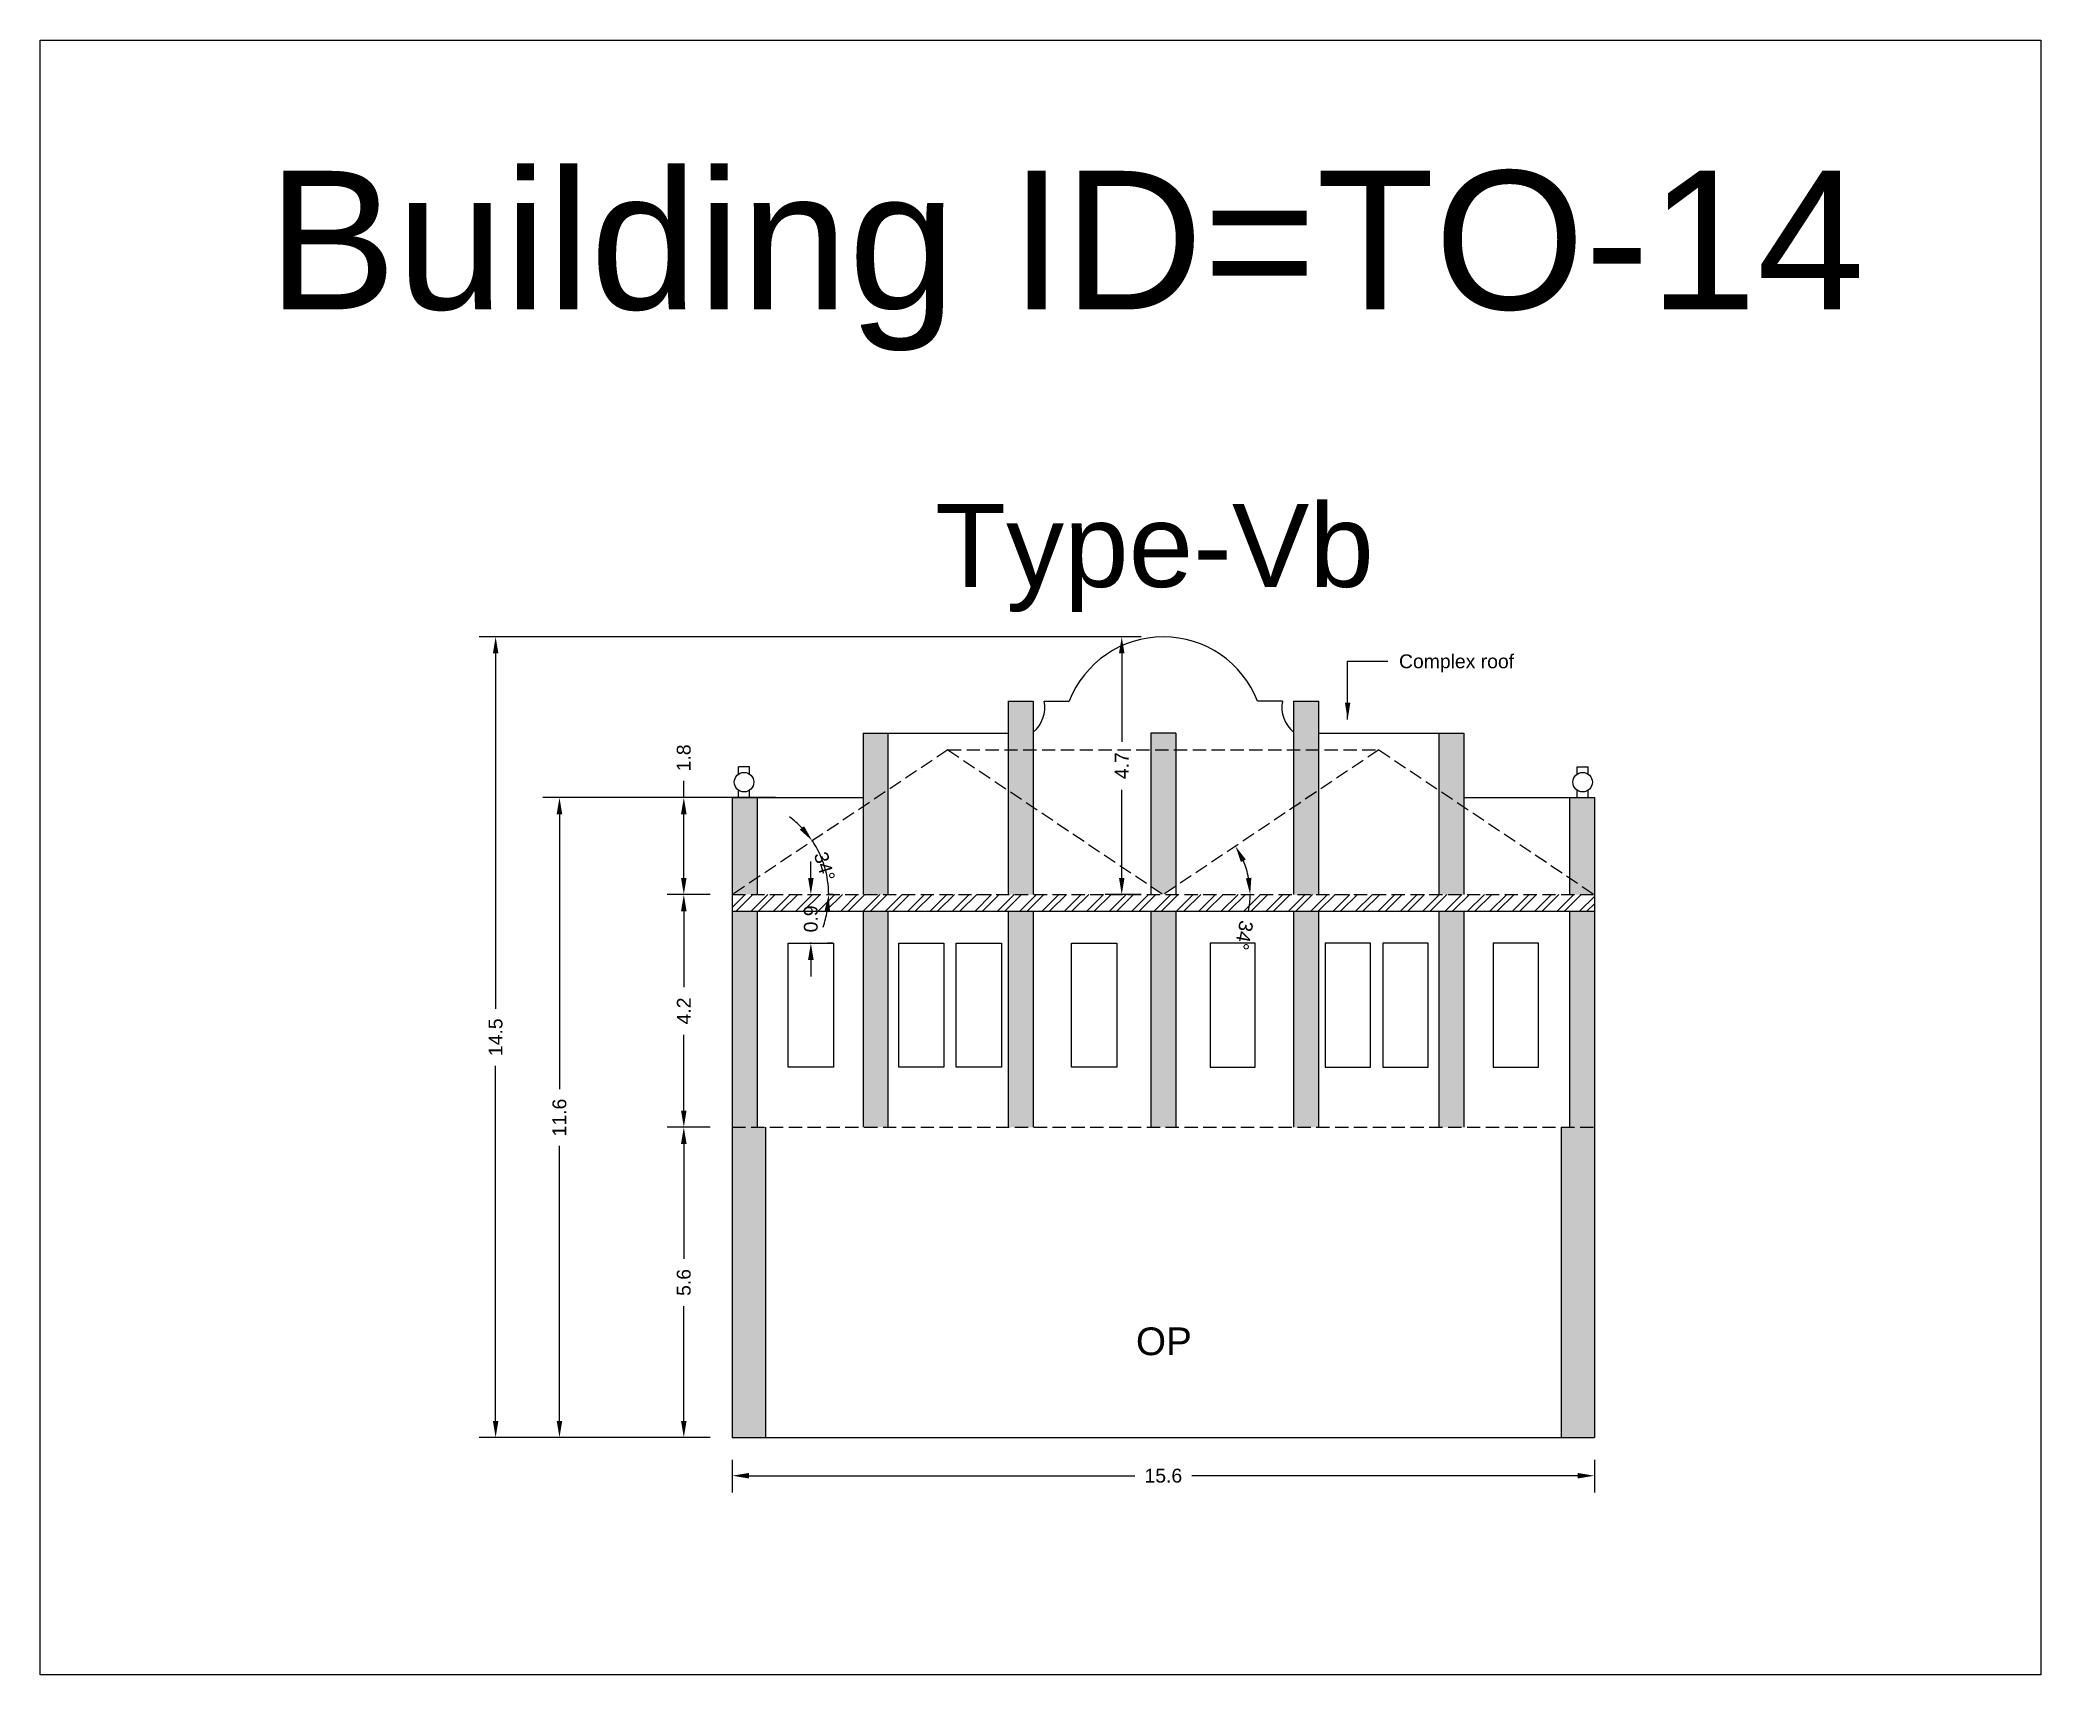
# Model space of a CAD drawing. Header units: metres. Extents: x 3416649 to 3417130, y -6713042 to -6712690.
# Drawn here: x 3416779.46 to 3416815.57, y -6712767.89 to -6712738.39 of the extents above; entities that cross this region are included whole.
import ezdxf

# ---------------------------------------------------------------- set-up
doc = ezdxf.new("R2010")
doc.units = ezdxf.units.M
doc.linetypes.add('ACAD_ISO02W100', pattern=[15, 12, -3])
doc.layers.add('Dotted', color=7, linetype='ACAD_ISO02W100', plot=False)
doc.styles.get("Standard").update_dxf_attribs({"font": 'arial.ttf'})
doc.dimstyles.new('ISO-25', dxfattribs={"dimtxt": 0.25, "dimasz": 0.3, "dimexe": 0.3, "dimexo": 0.4, "dimgap": 0.2, "dimtad": 0, "dimdec": 1, "dimdsep": 46, "dimtxsty": 'Standard', "dimcen": 2.5, "dimadec": 0, "dimazin": 0, "dimtfac": 1, "dimtdec": 1, "dimtmove": 0, "dimatfit": 3, "dimfxl": 1, "dimarcsym": 0})

msp = doc.modelspace()

# ---------------------------------------------------------------- texts
at = {"attachment_point": 1}
for s, width, heights, insert, char_height in [('Building ID=TO-14', 67.86454, [0.517], (3416783.563, -6712740.747), 2.5), ('Type-Vb ', 9.99112, [0.517], (3416795.613, -6712746.758), 1.5), ('OP', 67.86454, [0], (3416799.237, -6712761.621), 0.5)]:
    msp.add_mtext_dynamic_manual_height_columns(s, width=width, gutter_width=12.5, heights=heights, dxfattribs=dict(at, insert=insert, char_height=char_height))
at = {"insert": (3416803.985, -6712749.474), "char_height": 0.25, "attachment_point": 1}
msp.add_mtext('Complex roof', dxfattribs=at)

# ---------------------------------------------------------------- blocks, each defined once
blk = doc.blocks.new('*D107')
at = {"color": 0, "lineweight": -2, "transparency": 16777216}
for start, end in [(10.984, 22.8772), (349.016, 0)]:
    blk.add_arc((3416799.732, -6712753.809), 1.567, start, end, dxfattribs=at)
at = {"color": 0, "transparency": 16777216}
for points in [[(3416801.132, -6712753.223), (3416801.22, -6712753.176), (3416801.033, -6712752.935)], [(3416801.32, -6712753.505), (3416801.221, -6712753.515), (3416801.299, -6712753.809)]]:
    blk.add_solid(points, dxfattribs=at)
at = {"layer": 'Defpoints', "color": 0, "transparency": 16777216}
for p in [(3416803.622, -6712751.198), (3416801.179, -6712753.207), (3416791.952, -6712753.809), (3416799.732, -6712753.809), (3416807.512, -6712753.809)]:
    blk.add_point(p, dxfattribs=at)
at = {"color": 0, "transparency": 16777216, "insert": (3416801.185, -6712754.544), "char_height": 0.25, "attachment_point": 5, "rotation": 259.016}
blk.add_mtext('34°', dxfattribs=at)
blk = doc.blocks.new('*D108')
at = {"color": 0, "lineweight": -2, "transparency": 16777216}
for start, end in [(43.7529, 53.6446), (360, 33.8612), (340.2166, 350.1083)]:
    blk.add_arc((3416791.952, -6712753.809), 1.74, start, end, dxfattribs=at)
at = {"color": 0, "transparency": 16777216}
for points in [[(3416793.247, -6712752.574), (3416793.17, -6712752.637), (3416793.396, -6712752.839)], [(3416793.616, -6712754.103), (3416793.716, -6712754.112), (3416793.692, -6712753.809)]]:
    blk.add_solid(points, dxfattribs=at)
at = {"layer": 'Defpoints', "color": 0, "transparency": 16777216}
for p in [(3416795.842, -6712751.198), (3416793.558, -6712753.141), (3416791.952, -6712753.809), (3416791.952, -6712753.809), (3416807.512, -6712753.809)]:
    blk.add_point(p, dxfattribs=at)
at = {"color": 0, "transparency": 16777216, "insert": (3416793.616, -6712753.302), "char_height": 0.25, "attachment_point": 5, "rotation": 286.9306}
blk.add_mtext('34°', dxfattribs=at)
blk = doc.blocks.new('*D109')
at = {"color": 0, "lineweight": -2, "transparency": 16777216}
for p, q in [((3416793.37, -6712753.509), (3416793.37, -6712753.209)), ((3416793.37, -6712753.809), (3416793.37, -6712753.82)), ((3416793.77, -6712753.809), (3416793.67, -6712753.809)), ((3416793.37, -6712754.687), (3416793.37, -6712754.675)), ((3416793.77, -6712754.687), (3416793.67, -6712754.687)), ((3416793.37, -6712754.987), (3416793.37, -6712755.287))]:
    blk.add_line(p, q, dxfattribs=at)
at = {"color": 0, "transparency": 16777216}
for points in [[(3416793.32, -6712753.509), (3416793.42, -6712753.509), (3416793.37, -6712753.809)], [(3416793.32, -6712754.987), (3416793.42, -6712754.987), (3416793.37, -6712754.687)]]:
    blk.add_solid(points, dxfattribs=at)
at = {"layer": 'Defpoints', "color": 0, "transparency": 16777216}
for p in [(3416793.37, -6712753.809), (3416793.37, -6712753.809), (3416793.37, -6712754.687)]:
    blk.add_point(p, dxfattribs=at)
at = {"color": 0, "transparency": 16777216, "insert": (3416793.37, -6712754.248), "char_height": 0.25, "attachment_point": 5, "rotation": 90}
blk.add_mtext('0.9', dxfattribs=at)
blk = doc.blocks.new('*D110')
at = {"color": 0, "lineweight": -2, "transparency": 16777216}
for p, q in [((3416791.552, -6712758.009), (3416790.777, -6712758.009)), ((3416791.077, -6712758.309), (3416791.077, -6712760.381)), ((3416791.077, -6712763.309), (3416791.077, -6712761.236)), ((3416791.552, -6712763.609), (3416790.777, -6712763.609))]:
    blk.add_line(p, q, dxfattribs=at)
at = {"color": 0, "transparency": 16777216}
for points in [[(3416791.027, -6712758.309), (3416791.127, -6712758.309), (3416791.077, -6712758.009)], [(3416791.027, -6712763.309), (3416791.127, -6712763.309), (3416791.077, -6712763.609)]]:
    blk.add_solid(points, dxfattribs=at)
at = {"layer": 'Defpoints', "color": 0, "transparency": 16777216}
for p in [(3416791.077, -6712758.009), (3416791.952, -6712758.009), (3416791.952, -6712763.609)]:
    blk.add_point(p, dxfattribs=at)
at = {"color": 0, "transparency": 16777216, "insert": (3416791.077, -6712760.809), "char_height": 0.25, "attachment_point": 5, "rotation": 90}
blk.add_mtext('5.6', dxfattribs=at)
blk = doc.blocks.new('*D111')
at = {"color": 0, "lineweight": -2, "transparency": 16777216}
for p, q in [((3416791.552, -6712753.809), (3416790.777, -6712753.809)), ((3416791.077, -6712754.109), (3416791.077, -6712755.477)), ((3416791.077, -6712757.709), (3416791.077, -6712756.34)), ((3416791.552, -6712758.009), (3416790.777, -6712758.009))]:
    blk.add_line(p, q, dxfattribs=at)
at = {"color": 0, "transparency": 16777216}
for points in [[(3416791.027, -6712754.109), (3416791.127, -6712754.109), (3416791.077, -6712753.809)], [(3416791.027, -6712757.709), (3416791.127, -6712757.709), (3416791.077, -6712758.009)]]:
    blk.add_solid(points, dxfattribs=at)
at = {"layer": 'Defpoints', "color": 0, "transparency": 16777216}
for p in [(3416791.077, -6712753.809), (3416791.952, -6712753.809), (3416791.952, -6712758.009)]:
    blk.add_point(p, dxfattribs=at)
at = {"color": 0, "transparency": 16777216, "insert": (3416791.077, -6712755.909), "char_height": 0.25, "attachment_point": 5, "rotation": 90}
blk.add_mtext('4.2', dxfattribs=at)
blk = doc.blocks.new('*D112')
at = {"color": 0, "lineweight": -2, "transparency": 16777216}
for p, q in [((3416792.732, -6712752.058), (3416788.533, -6712752.058)), ((3416788.833, -6712752.358), (3416788.833, -6712757.321)), ((3416788.833, -6712763.309), (3416788.833, -6712758.346)), ((3416791.552, -6712763.609), (3416788.533, -6712763.609))]:
    blk.add_line(p, q, dxfattribs=at)
at = {"color": 0, "transparency": 16777216}
for points in [[(3416788.783, -6712752.358), (3416788.883, -6712752.358), (3416788.833, -6712752.058)], [(3416788.783, -6712763.309), (3416788.883, -6712763.309), (3416788.833, -6712763.609)]]:
    blk.add_solid(points, dxfattribs=at)
at = {"layer": 'Defpoints', "color": 0, "transparency": 16777216}
for p in [(3416788.833, -6712752.058), (3416793.132, -6712752.058), (3416791.952, -6712763.609)]:
    blk.add_point(p, dxfattribs=at)
at = {"color": 0, "transparency": 16777216, "insert": (3416788.833, -6712757.833), "char_height": 0.25, "attachment_point": 5, "rotation": 90}
blk.add_mtext('11.6', dxfattribs=at)
blk = doc.blocks.new('*D113')
at = {"color": 0, "lineweight": -2, "transparency": 16777216}
for p, q in [((3416799.332, -6712749.158), (3416787.381, -6712749.158)), ((3416787.681, -6712749.458), (3416787.681, -6712755.87)), ((3416787.681, -6712763.309), (3416787.681, -6712756.897)), ((3416791.552, -6712763.609), (3416787.381, -6712763.609))]:
    blk.add_line(p, q, dxfattribs=at)
at = {"color": 0, "transparency": 16777216}
for points in [[(3416787.631, -6712749.458), (3416787.731, -6712749.458), (3416787.681, -6712749.158)], [(3416787.631, -6712763.309), (3416787.731, -6712763.309), (3416787.681, -6712763.609)]]:
    blk.add_solid(points, dxfattribs=at)
at = {"layer": 'Defpoints', "color": 0, "transparency": 16777216}
for p in [(3416787.681, -6712749.158), (3416799.732, -6712749.158), (3416791.952, -6712763.609)]:
    blk.add_point(p, dxfattribs=at)
at = {"color": 0, "transparency": 16777216, "insert": (3416787.681, -6712756.383), "char_height": 0.25, "attachment_point": 5, "rotation": 90}
blk.add_mtext('14.5', dxfattribs=at)
blk = doc.blocks.new('*D114')
at = {"color": 0, "lineweight": -2, "transparency": 16777216}
for p, q in [((3416791.552, -6712752.058), (3416790.777, -6712752.058)), ((3416791.077, -6712752.058), (3416791.077, -6712751.758)), ((3416791.077, -6712753.509), (3416791.077, -6712752.358)), ((3416791.552, -6712753.809), (3416790.777, -6712753.809))]:
    blk.add_line(p, q, dxfattribs=at)
at = {"color": 0, "transparency": 16777216}
for points in [[(3416791.027, -6712752.358), (3416791.127, -6712752.358), (3416791.077, -6712752.058)], [(3416791.027, -6712753.509), (3416791.127, -6712753.509), (3416791.077, -6712753.809)]]:
    blk.add_solid(points, dxfattribs=at)
at = {"layer": 'Defpoints', "color": 0, "transparency": 16777216}
for p in [(3416791.077, -6712752.058), (3416791.952, -6712752.058), (3416791.952, -6712753.809)]:
    blk.add_point(p, dxfattribs=at)
at = {"color": 0, "transparency": 16777216, "insert": (3416791.077, -6712751.342), "char_height": 0.25, "attachment_point": 5, "rotation": 90}
blk.add_mtext('1.8', dxfattribs=at)
blk = doc.blocks.new('*D115')
at = {"color": 0, "lineweight": -2, "transparency": 16777216}
for p, q in [((3416799.332, -6712749.158), (3416798.681, -6712749.158)), ((3416798.981, -6712749.458), (3416798.981, -6712751.051)), ((3416798.981, -6712753.509), (3416798.981, -6712751.916)), ((3416799.332, -6712753.809), (3416798.681, -6712753.809))]:
    blk.add_line(p, q, dxfattribs=at)
at = {"color": 0, "transparency": 16777216}
for points in [[(3416798.931, -6712749.458), (3416799.031, -6712749.458), (3416798.981, -6712749.158)], [(3416798.931, -6712753.509), (3416799.031, -6712753.509), (3416798.981, -6712753.809)]]:
    blk.add_solid(points, dxfattribs=at)
at = {"layer": 'Defpoints', "color": 0, "transparency": 16777216}
for p in [(3416799.732, -6712749.158), (3416798.981, -6712753.809), (3416799.732, -6712753.809)]:
    blk.add_point(p, dxfattribs=at)
at = {"color": 0, "transparency": 16777216, "insert": (3416798.981, -6712751.483), "char_height": 0.25, "attachment_point": 5, "rotation": 90}
blk.add_mtext('4.7', dxfattribs=at)
blk = doc.blocks.new('*D116')
at = {"color": 0, "lineweight": -2, "transparency": 16777216}
for p, q in [((3416791.952, -6712764.009), (3416791.952, -6712764.597)), ((3416792.252, -6712764.297), (3416799.219, -6712764.297)), ((3416807.212, -6712764.297), (3416800.245, -6712764.297)), ((3416807.512, -6712764.009), (3416807.512, -6712764.597))]:
    blk.add_line(p, q, dxfattribs=at)
at = {"color": 0, "transparency": 16777216}
for points in [[(3416792.252, -6712764.247), (3416792.252, -6712764.347), (3416791.952, -6712764.297)], [(3416807.212, -6712764.247), (3416807.212, -6712764.347), (3416807.512, -6712764.297)]]:
    blk.add_solid(points, dxfattribs=at)
at = {"layer": 'Defpoints', "color": 0, "transparency": 16777216}
for p in [(3416791.952, -6712763.609), (3416807.512, -6712763.609), (3416807.512, -6712764.297)]:
    blk.add_point(p, dxfattribs=at)
at = {"color": 0, "transparency": 16777216, "insert": (3416799.732, -6712764.297), "char_height": 0.25, "attachment_point": 5}
blk.add_mtext('15.6', dxfattribs=at)

# ---------------------------------------------------------------- dimensions: what is measured, and where the dimension line sits
for base, p1, p2, picture, middle in [((3416787.681, -6712749.158), (3416791.952, -6712763.609), (3416799.732, -6712749.158), '*D113', (3416787.681, -6712756.383)), ((3416798.981, -6712753.809), (3416799.732, -6712749.158), (3416799.732, -6712753.809), '*D115', (3416798.981, -6712751.483)), ((3416791.077, -6712752.058), (3416791.952, -6712753.809), (3416791.952, -6712752.058), '*D114', (3416791.077, -6712751.342)), ((3416788.833, -6712752.058), (3416791.952, -6712763.609), (3416793.132, -6712752.058), '*D112', (3416788.833, -6712757.833)), ((3416793.37, -6712753.809), (3416793.37, -6712754.687), (3416793.37, -6712753.809), '*D109', (3416793.37, -6712754.248)), ((3416791.077, -6712753.809), (3416791.952, -6712758.009), (3416791.952, -6712753.809), '*D111', (3416791.077, -6712755.909)), ((3416791.077, -6712758.009), (3416791.952, -6712763.609), (3416791.952, -6712758.009), '*D110', (3416791.077, -6712760.809))]:
    dim = msp.add_linear_dim(base=base, p1=p1, p2=p2, angle=90, dimstyle='ISO-25')
    dim.commit()
    dim.dimension.update_dxf_attribs({"geometry": picture, "text_midpoint": middle})
dim = msp.add_angular_dim_2l(base=(3416801.179, -6712753.207), line1=((3416791.952, -6712753.809), (3416807.512, -6712753.809)), line2=((3416803.622, -6712751.198), (3416799.732, -6712753.809)), dimstyle='ISO-25')
dim.commit()
dim.dimension.update_dxf_attribs({"geometry": '*D107', "text_midpoint": (3416801.185, -6712754.544)})
dim = msp.add_angular_dim_2l(base=(3416793.558, -6712753.141), line1=((3416791.952, -6712753.809), (3416807.512, -6712753.809)), line2=((3416795.842, -6712751.198), (3416791.952, -6712753.809)), dimstyle='ISO-25')
dim.commit()
dim.dimension.update_dxf_attribs({"geometry": '*D108', "text_midpoint": (3416793.616, -6712753.302), "dimtype": 162})
dim = msp.add_linear_dim(base=(3416807.512, -6712764.297), p1=(3416791.952, -6712763.609), p2=(3416807.512, -6712763.609), dimstyle='ISO-25')
dim.commit()
dim.dimension.update_dxf_attribs({"geometry": '*D116', "text_midpoint": (3416799.732, -6712764.297)})

# ---------------------------------------------------------------- hatches: boundary and pattern name
h = msp.add_hatch(color=256)
h.dxf.hatch_style = 1
h.paths.add_polyline_path([(3416807.512, -6712754.109), (3416807.062, -6712754.109), (3416807.062, -6712758.009), (3416807.512, -6712758.009)])
h.paths.add_polyline_path([(3416807.512, -6712752.058), (3416807.062, -6712752.058), (3416807.062, -6712753.507), (3416807.512, -6712753.809)])
h.paths.add_polyline_path([(3416807.062, -6712753.507), (3416807.062, -6712753.809), (3416807.512, -6712753.809)], flags=17)
h.paths.add_polyline_path([(3416807.512, -6712758.009), (3416807.062, -6712758.009), (3416806.912, -6712758.009), (3416806.912, -6712763.609), (3416807.512, -6712763.609)])
h.paths.add_polyline_path([(3416805.152, -6712752.225), (3416804.702, -6712751.923), (3416804.702, -6712753.809), (3416805.152, -6712753.809)])
h.paths.add_polyline_path([(3416805.152, -6712750.898), (3416804.702, -6712750.898), (3416804.702, -6712751.923), (3416805.152, -6712752.225)])
h.paths.add_polyline_path([(3416805.152, -6712754.109), (3416804.702, -6712754.109), (3416804.702, -6712758.009), (3416805.152, -6712758.009)])
h.paths.add_polyline_path([(3416802.532, -6712754.109), (3416802.082, -6712754.109), (3416802.082, -6712758.009), (3416802.532, -6712758.009)])
h.paths.add_polyline_path([(3416802.532, -6712751.93), (3416802.082, -6712752.232), (3416802.082, -6712753.809), (3416802.532, -6712753.809)])
h.paths.add_polyline_path([(3416802.532, -6712751.198), (3416802.082, -6712751.198), (3416802.082, -6712752.232), (3416802.532, -6712751.93)])
h.paths.add_polyline_path([(3416802.532, -6712750.318), (3416802.082, -6712750.318), (3416802.082, -6712751.198), (3416802.532, -6712751.198)])
h.paths.add_polyline_path([(3416799.957, -6712751.198), (3416799.507, -6712751.198), (3416799.507, -6712753.658), (3416799.732, -6712753.809), (3416799.957, -6712753.658)])
h.paths.add_polyline_path([(3416799.957, -6712750.898), (3416799.507, -6712750.898), (3416799.507, -6712751.198), (3416799.957, -6712751.198)])
h.paths.add_polyline_path([(3416799.957, -6712754.109), (3416799.507, -6712754.109), (3416799.507, -6712758.009), (3416799.957, -6712758.009)])
h.paths.add_polyline_path([(3416797.382, -6712752.232), (3416796.932, -6712751.93), (3416796.932, -6712753.809), (3416797.382, -6712753.809)])
h.paths.add_polyline_path([(3416797.382, -6712751.198), (3416796.932, -6712751.198), (3416796.932, -6712751.93), (3416797.382, -6712752.232)])
h.paths.add_polyline_path([(3416797.382, -6712750.318), (3416796.932, -6712750.318), (3416796.932, -6712751.198), (3416797.382, -6712751.198)])
h.paths.add_polyline_path([(3416797.382, -6712754.109), (3416796.932, -6712754.109), (3416796.932, -6712758.009), (3416797.382, -6712758.009)])
h.paths.add_polyline_path([(3416794.762, -6712754.109), (3416794.312, -6712754.109), (3416794.312, -6712758.009), (3416794.762, -6712758.009)])
h.paths.add_polyline_path([(3416794.762, -6712751.923), (3416794.312, -6712752.225), (3416794.312, -6712753.809), (3416794.762, -6712753.809)])
h.paths.add_polyline_path([(3416794.762, -6712750.898), (3416794.312, -6712750.898), (3416794.312, -6712752.225), (3416794.762, -6712751.923)])
h.paths.add_polyline_path([(3416792.402, -6712752.058), (3416791.952, -6712752.058), (3416791.952, -6712753.809), (3416792.402, -6712753.507)])
h.paths.add_polyline_path([(3416792.402, -6712753.507), (3416791.952, -6712753.809), (3416792.402, -6712753.809)], flags=17)
h.paths.add_polyline_path([(3416792.402, -6712754.109), (3416791.952, -6712754.109), (3416791.952, -6712758.009), (3416792.402, -6712758.009)])
h.paths.add_polyline_path([(3416792.552, -6712758.009), (3416791.952, -6712758.009), (3416791.952, -6712763.609), (3416792.552, -6712763.609)])
h = msp.add_hatch()
h.set_pattern_fill('ANSI32', color=256, scale=0.03)
h.set_pattern_definition([(45, (-29.07755, 0), (-0.202055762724, 0.202055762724), []), (45, (-28.94285, 0), (-0.202055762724, 0.202055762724), [])])
h.paths.add_polyline_path([(3416807.512, -6712754.109), (3416807.512, -6712753.809), (3416791.952, -6712753.809), (3416791.952, -6712754.109)])
h.paths.add_polyline_path([(3416793.63, -6712754.552), (3416793.63, -6712753.942), (3416793.115, -6712753.942), (3416793.115, -6712754.552)], flags=9)

# ---------------------------------------------------------------- linework, layer by layer
for points in [[(3416779.458, -6712738.386), (3416815.571, -6712738.386), (3416815.571, -6712767.893), (3416779.458, -6712767.893)], [(3416792.961, -6712754.687), (3416793.778, -6712754.687), (3416793.778, -6712756.924), (3416792.961, -6712756.924)], [(3416794.955, -6712754.687), (3416795.772, -6712754.687), (3416795.772, -6712756.924), (3416794.955, -6712756.924)], [(3416795.994, -6712754.687), (3416796.811, -6712754.687), (3416796.811, -6712756.924), (3416795.994, -6712756.924)], [(3416798.072, -6712754.687), (3416798.89, -6712754.687), (3416798.89, -6712756.924), (3416798.072, -6712756.924)], [(3416801.391, -6712754.687), (3416800.574, -6712754.687), (3416800.574, -6712756.924), (3416801.391, -6712756.924)], [(3416803.469, -6712754.687), (3416802.652, -6712754.687), (3416802.652, -6712756.924), (3416803.469, -6712756.924)], [(3416804.509, -6712754.687), (3416803.692, -6712754.687), (3416803.692, -6712756.924), (3416804.509, -6712756.924)], [(3416806.502, -6712754.687), (3416805.685, -6712754.687), (3416805.685, -6712756.924), (3416806.502, -6712756.924)]]:
    msp.add_lwpolyline(points, close=True)
for points in [[(3416796.932, -6712750.318), (3416796.932, -6712753.809)], [(3416796.932, -6712750.318), (3416797.382, -6712750.318)], [(3416797.382, -6712750.318), (3416797.382, -6712753.809)], [(3416797.582, -6712750.318), (3416798.032, -6712750.318)], [(3416801.882, -6712750.318), (3416801.432, -6712750.318)], [(3416802.082, -6712750.318), (3416802.082, -6712753.809)], [(3416802.082, -6712750.318), (3416802.532, -6712750.318)], [(3416802.532, -6712750.318), (3416802.532, -6712753.809)], [(3416794.312, -6712750.898), (3416794.312, -6712753.809)], [(3416794.312, -6712750.898), (3416796.932, -6712750.898)], [(3416794.762, -6712750.898), (3416794.762, -6712753.809)], [(3416799.507, -6712750.898), (3416799.507, -6712753.809)], [(3416799.957, -6712750.898), (3416799.507, -6712750.898)], [(3416799.957, -6712750.898), (3416799.957, -6712753.809)], [(3416802.532, -6712750.898), (3416805.152, -6712750.898)], [(3416804.702, -6712750.898), (3416804.702, -6712753.809)], [(3416805.152, -6712750.898), (3416805.152, -6712753.809)], [(3416792.064, -6712751.636), (3416792.064, -6712751.502)], [(3416792.264, -6712751.502), (3416792.064, -6712751.502)], [(3416792.264, -6712751.636), (3416792.264, -6712751.502)], [(3416807.199, -6712751.636), (3416807.199, -6712751.502)], [(3416807.199, -6712751.502), (3416807.399, -6712751.502)], [(3416807.399, -6712751.636), (3416807.399, -6712751.502)], [(3416791.952, -6712752.058), (3416794.312, -6712752.058)], [(3416791.952, -6712752.058), (3416791.952, -6712763.609)], [(3416792.064, -6712752.058), (3416792.064, -6712751.925)], [(3416792.264, -6712752.058), (3416792.264, -6712751.925)], [(3416792.402, -6712752.058), (3416792.402, -6712753.809)], [(3416805.152, -6712752.058), (3416807.512, -6712752.058)], [(3416807.062, -6712752.058), (3416807.062, -6712753.809)], [(3416807.199, -6712752.058), (3416807.199, -6712751.925)], [(3416807.399, -6712752.058), (3416807.399, -6712751.925)], [(3416807.512, -6712752.058), (3416807.512, -6712763.609)], [(3416791.952, -6712754.109), (3416807.512, -6712754.109)], [(3416792.402, -6712754.109), (3416792.402, -6712758.009)], [(3416794.312, -6712754.109), (3416794.312, -6712758.009)], [(3416794.762, -6712754.109), (3416794.762, -6712758.009)], [(3416796.932, -6712754.109), (3416796.932, -6712758.009)], [(3416797.382, -6712754.109), (3416797.382, -6712758.009)], [(3416799.507, -6712754.109), (3416799.507, -6712758.009)], [(3416799.957, -6712754.109), (3416799.957, -6712758.009)], [(3416802.082, -6712754.109), (3416802.082, -6712758.009)], [(3416802.532, -6712754.109), (3416802.532, -6712758.009)], [(3416804.702, -6712754.109), (3416804.702, -6712758.009)], [(3416805.152, -6712754.109), (3416805.152, -6712758.009)], [(3416807.062, -6712754.109), (3416807.062, -6712758.009)], [(3416792.552, -6712758.009), (3416792.552, -6712763.609)], [(3416806.912, -6712758.009), (3416806.912, -6712763.609)], [(3416791.952, -6712763.609), (3416807.512, -6712763.609)]]:
    msp.add_lwpolyline(points)
for centre in [(3416792.164, -6712751.78), (3416807.299, -6712751.78)]:
    msp.add_circle(centre, 0.176)
for centre, radius, start, end in [((3416799.732, -6712750.984), 1.826, 21.3844, 158.6156), ((3416797.014, -6712750.429), 0.579, 309.4904, 11.0548), ((3416802.45, -6712750.429), 0.579, 168.9452, 230.5096)]:
    msp.add_arc(centre, radius, start, end)
at = {"layer": 'Dotted', "ltscale": 0.02}
for points in [[(3416795.842, -6712751.198), (3416791.952, -6712753.809)], [(3416795.842, -6712751.198), (3416799.732, -6712753.809)], [(3416795.842, -6712751.198), (3416803.622, -6712751.198)], [(3416803.622, -6712751.198), (3416799.732, -6712753.809)], [(3416803.622, -6712751.198), (3416807.512, -6712753.809)], [(3416791.952, -6712753.809), (3416807.512, -6712753.809)], [(3416791.952, -6712758.009), (3416807.512, -6712758.009)]]:
    msp.add_lwpolyline(points, dxfattribs=at)

msp.set_redraw_order([(e.dxf.handle, doc.entitydb.next_handle()) for e in msp.query("TEXT MTEXT ATTDEF DIMENSION ARC_DIMENSION")])  # texts and dimensions are drawn at this point

# ---------------------------------------------------------------- leaders
at = {"annotation_type": 0, "has_hookline": 1, "hookline_direction": 0, "text_width": 2.072}
msp.add_leader([(3416803.058, -6712750.647), (3416803.058, -6712749.599), (3416803.785, -6712749.599)], dimstyle='ISO-25', override={"dimgap": 0.2, "dimtad": 0}, dxfattribs=at)

doc.saveas('drawing.dxf')
